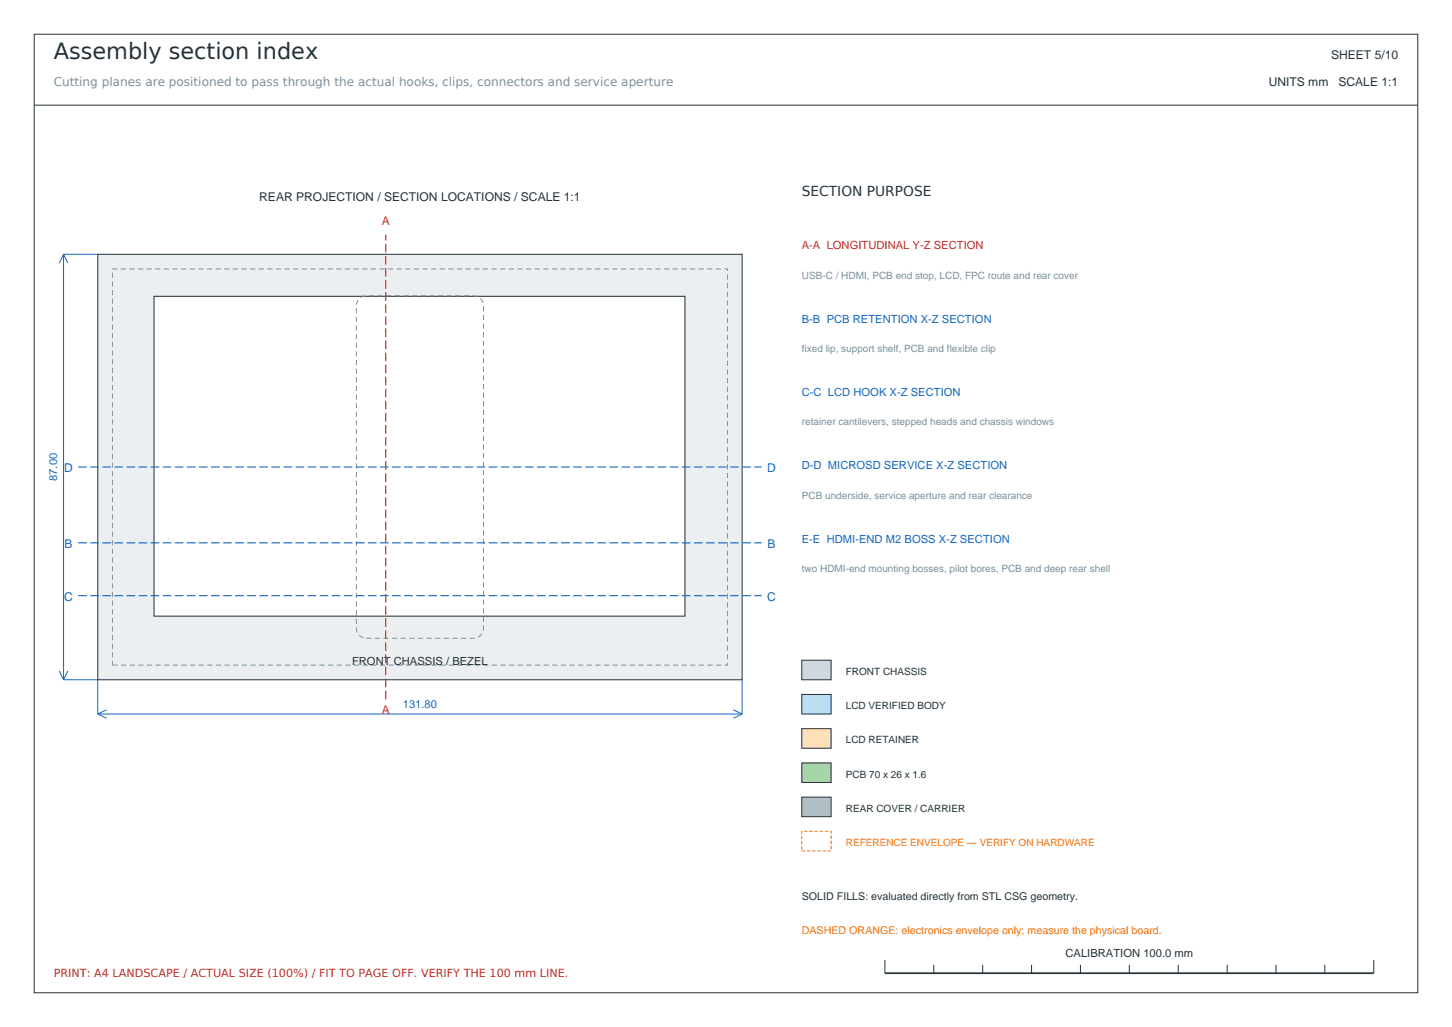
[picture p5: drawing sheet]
<svg xmlns="http://www.w3.org/2000/svg" width="297mm" height="210mm" viewBox="0 0 297 210" stroke-linecap="round" stroke-linejoin="round" font-family="sans-serif">
<defs><g id="words">
<text font-size="4.6" fill="#263238" x="11" y="12">Assembly section index</text>
<text font-size="2.8" fill="#263238" x="164" y="40">SECTION PURPOSE</text>
<g font-size="2.5" fill="#263238">
<text x="272.3" y="12">SHEET 5/10</text>
<text x="259.5" y="17.5">UNITS mm</text>
<text x="273.8" y="17.5">SCALE 1:1</text>
<text x="53" y="41">REAR PROJECTION / SECTION LOCATIONS / SCALE 1:1</text>
</g>
<text font-size="2.5" fill="#78909c" x="11" y="17.5">Cutting planes are positioned to pass through the actual hooks, clips, connectors and service aperture</text>
<g font-size="2.5" fill="#c62828">
<text x="78.1" y="46">A</text>
<text x="78.1" y="146">A</text>
</g>
<g font-size="2.5" fill="#1565c0">
<text x="13.1" y="96.5">D</text>
<text x="156.9" y="96.5">D</text>
<text x="13.2" y="112">B</text>
<text x="157" y="112">B</text>
<text x="13.1" y="122.8">C</text>
<text x="156.9" y="122.8">C</text>
</g>
<g font-size="2.3" fill="#c62828">
<text x="164" y="51">A-A LONGITUDINAL Y-Z SECTION</text>
<text x="11" y="199.8">PRINT: A4 LANDSCAPE / ACTUAL SIZE (100%) / FIT TO PAGE OFF. VERIFY THE 100 mm LINE.</text>
</g>
<g font-size="2.3" fill="#1565c0">
<text x="164" y="66">B-B PCB RETENTION X-Z SECTION</text>
<text x="164" y="81">C-C LCD HOOK X-Z SECTION</text>
<text x="164" y="96">D-D MICROSD SERVICE X-Z SECTION</text>
<text x="11.7" y="98.4" transform="rotate(-90 11.7 98.4)">87.00</text>
<text x="164" y="111">E-E HDMI-END M2 BOSS X-Z SECTION</text>
<text x="82.4" y="144.7">131.80</text>
</g>
<g font-size="2.3" fill="#263238">
<text x="72" y="136">FRONT CHASSIS / BEZEL</text>
<text x="217.9" y="195.7">CALIBRATION 100.0 mm</text>
</g>
<text font-size="2.2" fill="#263238" x="164" y="184">SOLID FILLS: evaluated directly from STL CSG geometry.</text>
<text font-size="2.2" fill="#ef6c00" x="164" y="191">DASHED ORANGE: electronics envelope only; measure the physical board.</text>
<g font-size="2" fill="#78909c">
<text x="164" y="57">USB-C / HDMI, PCB end stop, LCD, FPC route and rear cover</text>
<text x="164" y="72">fixed lip, support shelf, PCB and flexible clip</text>
<text x="164" y="87">retainer cantilevers, stepped heads and chassis windows</text>
<text x="164" y="102">PCB underside, service aperture and rear clearance</text>
<text x="164" y="117">two HDMI-end mounting bosses, pilot bores, PCB and deep rear shell</text>
</g>
<g font-size="2" fill="#263238">
<text x="173" y="138">FRONT CHASSIS</text>
<text x="173" y="145">LCD VERIFIED BODY</text>
<text x="173" y="152">LCD RETAINER</text>
<text x="173" y="159">PCB 70 x 26 x 1.6</text>
<text x="173" y="166">REAR COVER / CARRIER</text>
</g>
<text font-size="2" fill="#ef6c00" x="173" y="173">REFERENCE ENVELOPE — VERIFY ON HARDWARE</text>
</g></defs>
<g fill="none" stroke="#263238" stroke-width=".2">
<path d="M7 7h283v196h-283zM7 21.5h283M181 196.3v2.7M191 197.3v1.7M201 197.3v1.7M211 197.3v1.7M221 197.3v1.7M231 197.3v1.7M241 197.3v1.7M251 197.3v1.7M261 197.3v1.7M271 197.3v1.7"/>
<path d="M281 196.3v2.7"/>
</g>
<path d="M181 199h100" fill="none" stroke="#263238" stroke-width=".35"/>
<path d="M20 52h131.8v87h-131.8z" fill-rule="evenodd" fill="#eceff1" stroke="#263238" stroke-width=".2"/>
<path d="M23 55h125.8v81h-125.8z" fill="none" stroke="#78909c" stroke-width=".2" stroke-dasharray="1.1 .7" stroke-linecap="butt"/>
<path d="M31.5 60.6h108.6v65.4h-108.6z" fill-rule="evenodd" fill="#fff" stroke="#263238" stroke-width=".21"/>
<g fill="none" stroke="#1565c0" stroke-width=".2">
<path d="M13 52h7M13 52v87M13 52l-.9 1.8M13 52l.9 1.8M12.1 137.2l.9 1.8M13 139h7v7M13.9 137.2l-.9 1.8M151.8 139v7M20 146h131.8M20 146l1.8 .9M21.8 145.1l-1.8 .9M150 145.1l1.8 .9"/>
<path d="M151.8 146l-1.8 .9"/>
</g>
<path d="M73.5 61.1l.9-.5 .5-.1h22a2 2 0 0 1 2 2v66a2 2 0 0 1-2 2h-22a2 2 0 0 1-2-2v-66l.1-.5z" fill="none" stroke="#78909c" stroke-width=".2" stroke-dasharray="1.1 .7" stroke-linecap="butt"/>
<path d="M78.9 143v-95" fill="none" stroke="#c62828" stroke-width=".25" stroke-dasharray="1.8 .7" stroke-linecap="butt"/>
<path d="M16 95.5h139.8M16 111h139.8M16 121.8h139.8" fill="none" stroke="#1565c0" stroke-width=".23" stroke-dasharray="1.8 .7" stroke-linecap="butt"/>
<path d="M164 135h6v4h-6z" fill-rule="evenodd" fill="#cfd8dc" stroke="#263238" stroke-width=".2"/>
<path d="M164 142h6v4h-6z" fill-rule="evenodd" fill="#b3e5fc" stroke="#263238" stroke-width=".2"/>
<path d="M164 149h6v4h-6z" fill-rule="evenodd" fill="#ffe0b2" stroke="#263238" stroke-width=".2"/>
<path d="M164 156h6v4h-6z" fill-rule="evenodd" fill="#a5d6a7" stroke="#263238" stroke-width=".2"/>
<path d="M164 163h6v4h-6z" fill-rule="evenodd" fill="#b0bec5" stroke="#263238" stroke-width=".2"/>
<path d="M164 170h6v4h-6z" fill="none" stroke="#ef6c00" stroke-width=".2" stroke-dasharray=".7 .4" stroke-linecap="butt"/>
<use href="#words"/>
</svg>
